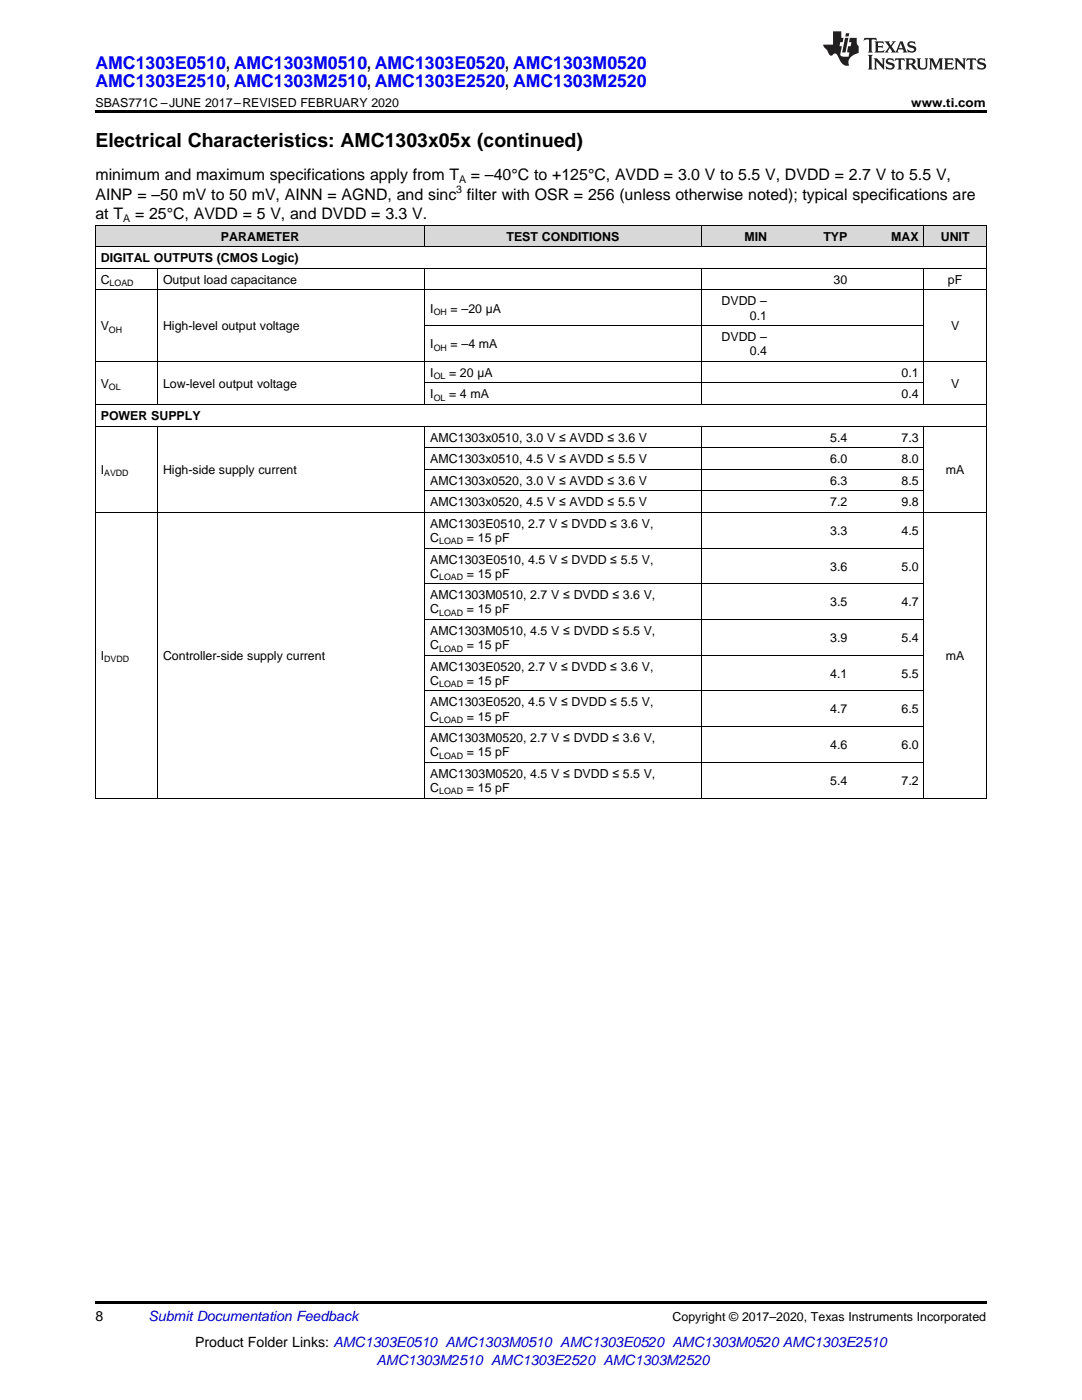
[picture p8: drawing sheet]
<svg xmlns="http://www.w3.org/2000/svg" width="216mm" height="279mm" viewBox="0 0 216 279" stroke-linecap="round" stroke-linejoin="round" font-family="sans-serif">
<defs><g id="words">
<text font-size="3.9" x="19" y="29.3">Electrical Characteristics: AMC1303x05x (continued)</text>
<g font-size="3.5" fill="#00f">
<text x="19" y="13.8">AMC1303E0510, AMC1303M0510, AMC1303E0520, AMC1303M0520</text>
<text x="19" y="17.3">AMC1303E2510, AMC1303M2510, AMC1303E2520, AMC1303M2520</text>
</g>
<g font-size="3.2">
<text x="19" y="36">minimum and maximum specifications apply from T</text>
<text x="94" y="36">= –40°C to +125°C, AVDD = 3.0 V to 5.5 V, DVDD = 2.7 V to 5.5 V,</text>
<text x="19" y="39.9">AINP = –50 mV to 50 mV, AINN = AGND, and sinc filter with OSR = 256 (unless otherwise noted); typical specifications are</text>
<text x="19" y="43.7">at T</text>
<text x="27" y="43.7">= 25°C, AVDD = 5 V, and DVDD = 3.3 V.</text>
</g>
<g font-size="2.8">
<text x="19" y="263.6">8</text>
<text x="38.9" y="268.9">Product Folder Links: AMC1303E0510 AMC1303M0510 AMC1303E0520 AMC1303M0520 AMC1303E2510</text>
</g>
<g font-size="2.8" fill="#0000c8">
<text x="29.6" y="263.6">Submit Documentation Feedback</text>
<text x="75.1" y="272.4">AMC1303M2510 AMC1303E2520 AMC1303M2520</text>
</g>
<g font-size="2.5">
<text x="19" y="21.4">SBAS771C –JUNE 2017–REVISED FEBRUARY 2020</text>
<text x="181.8" y="21.4">www.ti.com</text>
<text x="20.1" y="52.4">DIGITAL OUTPUTS (CMOS Logic)</text>
<text x="44.1" y="48">PARAMETER</text>
<text x="101.1" y="48">TEST CONDITIONS</text>
<text x="148.6" y="48">MIN</text>
<text x="164.3" y="48">TYP</text>
<text x="177.8" y="48">MAX</text>
<text x="187.7" y="48">UNIT</text>
<text x="20.1" y="56.7">C</text>
<text x="32.5" y="56.7">Output load capacitance</text>
<text x="166.3" y="56.7">30</text>
<text x="189.2" y="56.7">pF</text>
<text x="20.1" y="65.9">V</text>
<text x="32.5" y="65.9">High-level output voltage</text>
<text x="85.9" y="62.4">I</text>
<text x="89.9" y="62.4">= –20 µA</text>
<text x="144" y="61">DVDD –</text>
<text x="149.6" y="63.8">0.1</text>
<text x="189.8" y="65.9">V</text>
<text x="85.9" y="69.5">I</text>
<text x="89.9" y="69.5">= –4 mA</text>
<text x="144" y="68.1">DVDD –</text>
<text x="149.6" y="70.9">0.4</text>
<text x="20.1" y="77.4">V</text>
<text x="32.5" y="77.4">Low-level output voltage</text>
<text x="85.9" y="75.2">I</text>
<text x="89.6" y="75.2">= 20 µA</text>
<text x="179.9" y="75.2">0.1</text>
<text x="189.8" y="77.4">V</text>
<text x="20.1" y="83.8">POWER SUPPLY</text>
<text x="85.9" y="79.5">I</text>
<text x="89.6" y="79.5">= 4 mA</text>
<text x="179.9" y="79.5">0.4</text>
<text x="85.9" y="88.1">AMC1303x0510, 3.0 V ≤ AVDD ≤ 3.6 V</text>
<text x="165.7" y="88.1">5.4</text>
<text x="179.9" y="88.1">7.3</text>
<text x="20.1" y="94.6">I</text>
<text x="32.5" y="94.6">High-side supply current</text>
<text x="85.9" y="92.4">AMC1303x0510, 4.5 V ≤ AVDD ≤ 5.5 V</text>
<text x="165.7" y="92.4">6.0</text>
<text x="179.9" y="92.4">8.0</text>
<text x="188.7" y="94.6">mA</text>
<text x="85.9" y="96.7">AMC1303x0520, 3.0 V ≤ AVDD ≤ 3.6 V</text>
<text x="85.9" y="101">AMC1303x0520, 4.5 V ≤ AVDD ≤ 5.5 V</text>
<text x="165.7" y="96.7">6.3</text>
<text x="165.7" y="101">7.2</text>
<text x="179.9" y="96.7">8.5</text>
<text x="179.9" y="101">9.8</text>
<text x="85.9" y="105.3">AMC1303E0510, 2.7 V ≤ DVDD ≤ 3.6 V,</text>
<text x="165.7" y="106.8">3.3</text>
<text x="179.9" y="106.8">4.5</text>
<text x="85.9" y="108.2">C</text>
<text x="85.9" y="112.5">AMC1303E0510, 4.5 V ≤ DVDD ≤ 5.5 V,</text>
<text x="93.2" y="108.2">= 15 pF</text>
<text x="165.7" y="113.9">3.6</text>
<text x="179.9" y="113.9">5.0</text>
<text x="85.9" y="115.3">C</text>
<text x="85.9" y="119.6">AMC1303M0510, 2.7 V ≤ DVDD ≤ 3.6 V,</text>
<text x="93.2" y="115.3">= 15 pF</text>
<text x="85.9" y="122.4">C</text>
<text x="93.2" y="122.4">= 15 pF</text>
<text x="165.7" y="121">3.5</text>
<text x="179.9" y="121">4.7</text>
<text x="20.1" y="131.7">I</text>
<text x="32.5" y="131.7">Controller-side supply current</text>
<text x="85.9" y="126.7">AMC1303M0510, 4.5 V ≤ DVDD ≤ 5.5 V,</text>
<text x="85.9" y="129.5">C</text>
<text x="93.2" y="129.5">= 15 pF</text>
<text x="165.7" y="128.1">3.9</text>
<text x="179.9" y="128.1">5.4</text>
<text x="188.7" y="131.7">mA</text>
<text x="85.9" y="133.8">AMC1303E0520, 2.7 V ≤ DVDD ≤ 3.6 V,</text>
<text x="85.9" y="136.7">C</text>
<text x="93.2" y="136.7">= 15 pF</text>
<text x="165.7" y="135.3">4.1</text>
<text x="179.9" y="135.3">5.5</text>
<text x="85.9" y="141">AMC1303E0520, 4.5 V ≤ DVDD ≤ 5.5 V,</text>
<text x="85.9" y="143.8">C</text>
<text x="93.2" y="143.8">= 15 pF</text>
<text x="165.7" y="142.4">4.7</text>
<text x="179.9" y="142.4">6.5</text>
<text x="85.9" y="148.1">AMC1303M0520, 2.7 V ≤ DVDD ≤ 3.6 V,</text>
<text x="165.7" y="149.5">4.6</text>
<text x="179.9" y="149.5">6.0</text>
<text x="85.9" y="150.9">C</text>
<text x="85.9" y="155.2">AMC1303M0520, 4.5 V ≤ DVDD ≤ 5.5 V,</text>
<text x="93.2" y="150.9">= 15 pF</text>
<text x="85.9" y="158">C</text>
<text x="93.2" y="158">= 15 pF</text>
<text x="165.7" y="156.6">5.4</text>
<text x="179.9" y="156.6">7.2</text>
<text x="134.2" y="263.6">Copyright © 2017–2020, Texas Instruments Incorporated</text>
</g>
<g font-size="2.1">
<text x="91.1" y="38.6">3</text>
<text x="91.6" y="36.6">A</text>
<text x="24.6" y="44.4">A</text>
</g>
<g font-size="1.8">
<text x="21.9" y="57.2">LOAD</text>
<text x="86.5" y="62.9">OH</text>
<text x="21.7" y="66.4">OH</text>
<text x="86.5" y="70">OH</text>
<text x="21.7" y="77.9">OL</text>
<text x="86.5" y="75.7">OL</text>
<text x="86.5" y="80">OL</text>
<text x="20.8" y="95.1">AVDD</text>
<text x="87.6" y="108.7">LOAD</text>
<text x="87.6" y="115.8">LOAD</text>
<text x="87.6" y="122.9">LOAD</text>
<text x="87.6" y="130">LOAD</text>
<text x="20.8" y="132.2">DVDD</text>
<text x="87.6" y="137.2">LOAD</text>
<text x="87.6" y="144.3">LOAD</text>
<text x="87.6" y="151.4">LOAD</text>
<text x="87.6" y="158.5">LOAD</text>
</g>
</g></defs>
<g fill="#d8d8d8">
<path d="M19 45h12.5v4.3h-12.5z"/>
<path d="M31.5 45h53.3v4.3h-53.3z"/>
<path d="M84.8 45h55.1v4.3h-55.1z"/>
<path d="M139.9 45h14.3v4.3h-14.3z"/>
<path d="M154.2 45h16v4.3h-16z"/>
<path d="M170.2 45h14.2v4.3h-14.2z"/>
<path d="M184.4 45h12.4v4.3h-12.4z"/>
</g>
<path d="M19 22h177.8v.5h-177.8zM19 259.7h177.8v.5h-177.8z" fill="#000"/>
<g fill="none" stroke="#000" stroke-width=".2">
<path d="M19 57.9h177.8M19 53.6h177.8M19 49.3h177.8M19 45h177.8M19.1 45v114.3M31.4 53.6v27.2M84.8 45v4.3M84.8 53.6v27.2M139.9 45v4.3M139.9 53.6v27.2M184.3 45v4.3M184.3 53.6v27.2"/>
<path d="M196.8 45v114.3M19 72.1h177.8M84.8 76.4h99.6M84.8 65h99.6M19 85h177.8M19 80.7h177.8M31.4 85.1v74.2M84.8 85.1v74.2M84.8 97.9h99.6M84.8 93.6h99.6M84.8 89.3h99.6M139.9 85.1v74.2"/>
<path d="M184.3 85.1v74.2M19 102.3h177.8M84.8 116.5h99.6M84.8 109.4h99.6M84.8 137.9h99.6M84.8 130.8h99.6M84.8 123.6h99.6M19 159.3h177.8M84.8 152.1h99.6M84.8 145h99.6"/>
</g>
<g fill="#231f20">
<path d="M172.5 7.6l-.1 .5 .4-.2h.6v.1v2.1l-.2 .4h.9l-.2-.4v-2.1l.1-.1h.5l.5 .2-.2-.5zM174.5 8.3l.2 .3v1.5l-.2 .4h1.8l.2-.6a1.04 1.04 0 0 1-1.3 .2v-.7h.6l.3 .2v-.6l-.3 .2h-.6v-.6l.8-.1 .4 .3-.2-.5zM176.5 8.3l.9 1.1-.9 1.1h.8l-.2-.2 .4-.7 .5 .7-.2 .2h1.5l-.2-.2 .2-.4h.9l.1 .4-.2 .2h1l-.3-.3-.7-1.9h-.5l-.9 2-.8-1 .9-1h-.8l.1 .3-.4 .5-.3-.6 .1-.2zM179.7 8.6l.4 1h-.7zM181.3 8.4a.63 .63 0 0 0-.2 .7 .63 .63 0 0 0 .6 .4l.6 .2 .1 .2a.75 .75 0 0 1-.7 .4 .75 .75 0 0 1-.6-.5l.1 .7 .1-.1a1.11 1.11 0 0 0 1.5-.6 1.13 1.13 0 0 0-1.2-.8l-.1-.4a1.04 1.04 0 0 1 1.2 .2l-.2-.5-.2 .1-.4-.2zM173.2 10.9l.2 .4v2.2l-.2 .4h1l-.3-.4v-2.2l.3-.4zM174.3 11.6l.3 .4v1.5l-.3 .4h.8l-.2-.4v-1.3l1.5 1.7v-1.9l.2-.4h-.7l.2 .4v.9l-1.1-1.3zM177 11.8a.62 .62 0 0 0-.2 .7 .62 .62 0 0 0 .6 .4l.6 .1 .1 .3a.76 .76 0 0 1-.7 .3 .76 .76 0 0 1-.7-.4l.2 .7 .1-.1a1.11 1.11 0 0 0 1.5-.6 1.13 1.13 0 0 0-1.2-.8l-.1-.4a1.04 1.04 0 0 1 1.2 .2l-.2-.6-.2 .1-.5-.1zM178.7 11.6l-.2 .6a.61 .61 0 0 1 .8-.3v1.6l-.2 .4h.9l-.2-.4v-1.6a.63 .63 0 0 1 .7 .3l-.1-.6zM180.6 11.6l.3 .4v1.5l-.3 .4h1l-.2-.2-.1-.8 .6 .2a.76 .76 0 0 0 1.2 .7l-1-1a.58 .58 0 0 0 .6-.5 .58 .58 0 0 0-.5-.6zM181.4 11.9h.1a.45 .45 0 0 1 .5 .1 .45 .45 0 0 1 .1 .5l-.8 .2zM182.9 11.6l.2 .2a2.17 2.17 0 0 0 .3 1.9 .99 .99 0 0 0 1.6-.6v-1.1l.2-.4h-.7l.2 .2a1.92 1.92 0 0 1-.2 1.8 .6 .6 0 0 1-.9-.5v-1.1l.2-.4zM185.4 11.6l.2 .4v1.5l-.2 .4h.7l-.2-.4v-1.4l.8 1.8 .8-1.8v1.4l-.2 .4h.9l-.2-.4v-1.5l.2-.4h-.8l-.6 1.5-.6-1.5zM188.4 11.6l.2 .4v1.5l-.2 .4h1.8l.1-.6a1.04 1.04 0 0 1-1.2 .1v-.6h.5l.4 .2v-.6l-.4 .2h-.5v-.7h.8l.3 .3-.1-.6zM190.5 11.6l.2 .4v1.5l-.2 .4h.7l-.2-.4v-1.3l1.5 1.7v-1.9l.2-.4h-.7l.2 .4v.9l-1.1-1.3zM192.9 11.6l-.1 .6a.61 .61 0 0 1 .7-.3l.1 1.6-.3 .4h1l-.3-.4 .1-1.6a.63 .63 0 0 1 .7 .3l-.1-.6zM195.2 11.8a.62 .62 0 0 0-.2 .7 .62 .62 0 0 0 .6 .4l.6 .1 .1 .3a.76 .76 0 0 1-.7 .3 .76 .76 0 0 1-.6-.4l.1 .7 .1-.1a1.11 1.11 0 0 0 1.6-.6 1.13 1.13 0 0 0-1.3-.8l-.1-.4a1.04 1.04 0 0 1 1.2 .2l-.1-.6-.2 .1-.5-.1z"/>
<path d="M166.2 6.3v2.6h-1.9v.4l.8 .9a.91 .91 0 0 0 1 .8 .56 .56 0 0 1 .5-.3 .56 .56 0 0 1 .5 .3l.4 .8a1.53 1.53 0 0 0 1.9 1.2 1.54 1.54 0 0 1 1-2.1l.9-.3v-1.4a1.52 1.52 0 0 1-.4-1.6h-1.3l-.2 .8h.5l-.2 .8h-.5l-.1 1v.2l.4 .1-.2 .8a1.93 1.93 0 0 1-1.6-.3l.3-1.8h-.5l.2-.8h.4l.2-.8h-.4v-1.3zM168.6 7.6l-.6 2.9h.7l.6-2.9zM168.8 6.6l-.1 .7h.6l.2-.7z"/>
</g>
<use href="#words"/>
</svg>
